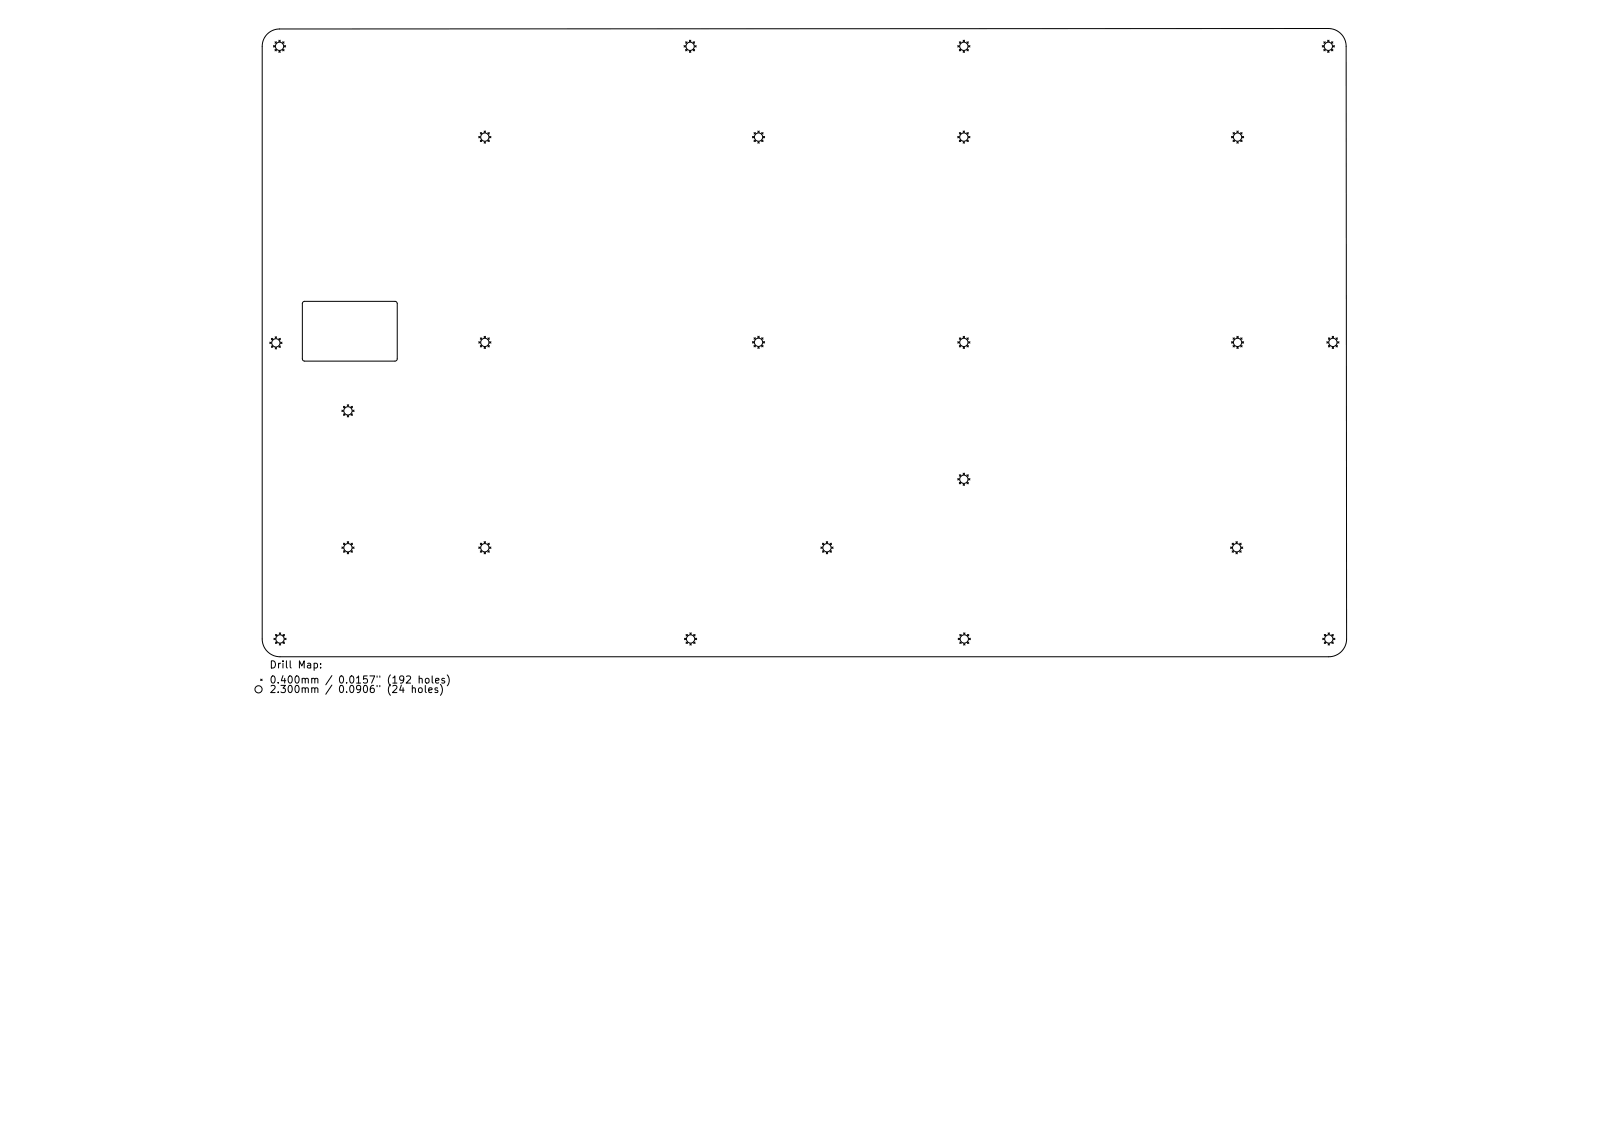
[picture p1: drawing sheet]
<svg xmlns="http://www.w3.org/2000/svg" width="297mm" height="210mm" viewBox="0 0 297 210" stroke-linecap="round" stroke-linejoin="round" font-family="sans-serif">
<defs><g id="words">
<g font-size="1.8">
<text x="49.7" y="123.4">Drill Map:</text>
<text x="49.7" y="126.2">0.400mm / 0.0157&quot; (192 holes)</text>
<text x="49.7" y="127.9">2.300mm / 0.0906&quot; (24 holes)</text>
</g>
</g></defs>
<g fill="none" stroke="#000" stroke-width=".18">
<path d="M49.3 6.3a3.2 3.2 0 0 1 2.3-1h193.6a3.3 3.3 0 0 1 3.3 3.2l.1 109.5a3.3 3.3 0 0 1-3.3 3.2h-193.6a3.3 3.3 0 0 1-3.3-3.2v-109.5a3.2 3.2 0 0 1 .9-2.2zM50.5 8.4l.2 .3M50.7 8.4l-.2 .3M50.8 7.7l.2 .3M50.8 9.1l.2 .3M51 7.7l-.2 .3M51 9.1l-.2 .3M51.5 9.4l.2 .3M51.5 7.4l.2 .3M51.7 7.4l-.2 .3M51.7 9.4l-.2 .3M52.2 9.1l.2 .3"/>
<path d="M52.2 7.7l.2 .3M52.4 7.7l-.2 .3M52.4 9.1l-.2 .3M52.5 8.4l.2 .3M52.7 8.4l-.2 .3M126.3 8.4l.2 .3M126.5 8.4l-.2 .3M126.6 7.7l.2 .3M126.6 9.1l.2 .3M126.8 7.7l-.2 .3M126.8 9.1l-.2 .3M127.3 9.4l.2 .3"/>
<path d="M127.3 7.4l.2 .3M127.5 7.4l-.2 .3M127.5 9.4l-.2 .3M128 9.1l.2 .3M128 7.7l.2 .3M128.2 7.7l-.2 .3M128.2 9.1l-.2 .3M128.3 8.4l.2 .3M128.5 8.4l-.2 .3M176.8 8.4l.3 .3M177.1 8.4l-.3 .3M177.1 7.7l.3 .3"/>
<path d="M177.1 9.1l.3 .3M177.4 7.7l-.3 .3M177.4 9.1l-.3 .3M177.8 9.4l.3 .3M177.8 7.4l.3 .3M178.1 7.4l-.3 .3M178.1 9.4l-.3 .3M178.5 9.1l.3 .3M178.5 7.7l.3 .3M178.8 7.7l-.3 .3M178.8 9.1l-.3 .3M178.8 8.4l.3 .3"/>
<path d="M179.1 8.4l-.3 .3M244.1 8.4l.3 .3M244.4 8.4l-.3 .3M244.4 7.7l.3 .3M244.4 9.1l.3 .3M244.7 7.7l-.3 .3M244.7 9.1l-.3 .3M245.1 9.4l.3 .3M245.1 7.4l.3 .3M245.4 9.4l-.3 .3M245.4 7.4l-.3 .3M245.8 9.1l.3 .3"/>
<path d="M245.8 7.7l.3 .3M246.1 9.1l-.3 .3M246.1 7.7l-.3 .3M246.1 8.4l.3 .3M246.4 8.4l-.3 .3M88.4 25.2l.2 .2M88.6 25.2l-.2 .2M88.7 24.5l.2 .2M88.7 25.9l.2 .2M88.9 24.5l-.2 .2M88.9 25.9l-.2 .2M89.4 26.2l.2 .2"/>
<path d="M89.4 24.2l.2 .2M89.6 24.2l-.2 .2M89.6 26.2l-.2 .2M90.1 25.9l.2 .2M90.1 24.5l.2 .2M90.3 24.5l-.2 .2M90.3 25.9l-.2 .2M90.4 25.2l.2 .2M90.6 25.2l-.2 .2M138.9 25.2l.3 .2M139.2 25.2l-.3 .2M139.2 24.5l.3 .2"/>
<path d="M139.2 25.9l.3 .2M139.5 24.5l-.3 .2M139.5 25.9l-.3 .2M139.9 26.2l.3 .2M139.9 24.2l.3 .2M140.2 24.2l-.3 .2M140.2 26.2l-.3 .2M140.6 25.9l.3 .2M140.6 24.5l.3 .2M140.9 25.9l-.3 .2M140.9 24.5l-.3 .2M140.9 25.2l.3 .2"/>
<path d="M141.2 25.2l-.3 .2M176.8 25.2l.3 .2M177.1 25.2l-.3 .2M177.1 24.5l.3 .2M177.1 25.9l.3 .2M177.4 25.9l-.3 .2M177.4 24.5l-.3 .2M177.8 26.2l.3 .2M177.8 24.2l.3 .2M178.1 24.2l-.3 .2M178.1 26.2l-.3 .2M178.5 25.9l.3 .2"/>
<path d="M178.5 24.5l.3 .2M178.8 24.5l-.3 .2M178.8 25.9l-.3 .2M178.8 25.2l.3 .2M179.1 25.2l-.3 .2M227.3 25.2l.3 .2M227.6 25.2l-.3 .2M227.6 24.5l.3 .2M227.6 25.9l.3 .2M227.9 24.5l-.3 .2M227.9 25.9l-.3 .2M228.3 26.2l.3 .2"/>
<path d="M228.3 24.2l.3 .2M228.6 24.2l-.3 .2M228.6 26.2l-.3 .2M229 25.9l.3 .2M229 24.5l.3 .2M229.3 25.9l-.3 .2M229.3 24.5l-.3 .2M229.3 25.2l.3 .2M229.6 25.2l-.3 .2M55.9 55.8l.3-.2 16.9 .1 .2 .3v10.5l-.4 .2-16.9-.1-.2-.4v-10.2zM49.8 63.2l.3 .2M50.1 63.2l-.3 .2"/>
<path d="M50.1 62.5l.3 .2M50.1 63.9l.3 .2M50.4 62.5l-.3 .2M50.4 63.9l-.3 .2M50.8 64.2l.3 .2M50.8 62.2l.3 .2M51.1 62.2l-.3 .2M51.1 64.2l-.3 .2M51.5 63.9l.3 .2M51.5 62.5l.3 .2M51.8 62.5l-.3 .2M51.8 63.9l-.3 .2"/>
<path d="M51.8 63.2l.3 .2M52.1 63.2l-.3 .2M63.1 75.7l.3 .3M63.4 75.7l-.3 .3M63.4 75l.3 .3M63.4 76.4l.3 .3M63.7 75l-.3 .3M63.7 76.4l-.3 .3M64.1 76.7l.3 .3M64.1 74.7l.3 .3M64.4 74.7l-.3 .3M64.4 76.7l-.3 .3"/>
<path d="M64.8 76.4l.3 .3M64.8 75l.3 .3M65.1 75l-.3 .3M65.1 76.4l-.3 .3M65.1 75.7l.3 .3M65.4 75.7l-.3 .3M88.4 63.1l.2 .2M88.6 63.1l-.2 .2M88.7 62.4l.2 .2M88.7 63.8l.2 .2M88.9 62.4l-.2 .2M88.9 63.8l-.2 .2"/>
<path d="M89.4 64.1l.2 .2M89.4 62.1l.2 .2M89.6 62.1l-.2 .2M89.6 64.1l-.2 .2M90.1 63.8l.2 .2M90.1 62.4l.2 .2M90.3 62.4l-.2 .2M90.3 63.8l-.2 .2M90.4 63.1l.2 .2M90.6 63.1l-.2 .2M138.9 63.1l.3 .2M139.2 63.1l-.3 .2"/>
<path d="M139.2 62.4l.3 .2M139.2 63.8l.3 .2M139.5 62.4l-.3 .2M139.5 63.8l-.3 .2M139.9 64.1l.3 .2M139.9 62.1l.3 .2M140.2 62.1l-.3 .2M140.2 64.1l-.3 .2M140.6 63.8l.3 .2M140.6 62.4l.3 .2M140.9 62.4l-.3 .2M140.9 63.8l-.3 .2"/>
<path d="M140.9 63.1l.3 .2M141.2 63.1l-.3 .2M176.8 63.1l.3 .2M177.1 63.1l-.3 .2M177.1 62.4l.3 .2M177.1 63.8l.3 .2M177.4 62.4l-.3 .2M177.4 63.8l-.3 .2M177.8 64.1l.3 .2M177.8 62.1l.3 .2M178.1 62.1l-.3 .2M178.1 64.1l-.3 .2"/>
<path d="M178.5 63.8l.3 .2M178.5 62.4l.3 .2M178.8 62.4l-.3 .2M178.8 63.8l-.3 .2M178.8 63.1l.3 .2M179.1 63.1l-.3 .2M227.3 63.1l.3 .2M227.6 63.1l-.3 .2M227.6 62.4l.3 .2M227.6 63.8l.3 .2M227.9 62.4l-.3 .2M227.9 63.8l-.3 .2"/>
<path d="M228.3 64.1l.3 .2M228.3 62.1l.3 .2M228.6 62.1l-.3 .2M228.6 64.1l-.3 .2M229 63.8l.3 .2M229 62.4l.3 .2M229.3 62.4l-.3 .2M229.3 63.8l-.3 .2M229.3 63.1l.3 .2M229.6 63.1l-.3 .2M244.9 63.1l.3 .2M245.2 63.1l-.3 .2"/>
<path d="M245.2 62.4l.3 .2M245.2 63.8l.3 .2M245.5 62.4l-.3 .2M245.5 63.8l-.3 .2M245.9 64.1l.3 .2M245.9 62.1l.3 .2M246.2 62.1l-.3 .2M246.2 64.1l-.3 .2M246.6 63.8l.3 .2M246.6 62.4l.3 .2M246.9 62.4l-.3 .2M246.9 63.8l-.3 .2"/>
<path d="M246.9 63.1l.3 .2M247.2 63.1l-.3 .2M64.1 100l.3 .2M64.4 100l-.3 .2M89.4 100l.2 .2M89.6 100l-.2 .2M152.5 100l.3 .2M152.8 100l-.3 .2M176.8 88.3l.3 .3M177.1 88.3l-.3 .3M177.1 87.6l.3 .3M177.1 89l.3 .3"/>
<path d="M177.4 87.6l-.3 .3M177.4 89l-.3 .3M177.8 89.3l.3 .3M177.8 87.3l.3 .3M178.1 87.3l-.3 .3M178.1 89.3l-.3 .3M178.5 89l.3 .3M178.5 87.6l.3 .3M178.8 87.6l-.3 .3M178.8 89l-.3 .3M178.8 88.3l.3 .3M179.1 88.3l-.3 .3"/>
<path d="M228.2 100l.2 .2M228.4 100l-.2 .2M50.6 117.8l.2 .3M50.8 117.8l-.2 .3M50.9 117.1l.2 .3M50.9 118.5l.2 .3M51.1 117.1l-.2 .3M51.1 118.5l-.2 .3M51.6 118.8l.2 .3M51.6 116.8l.2 .3M51.8 116.8l-.2 .3M51.8 118.8l-.2 .3"/>
<path d="M52.3 118.5l.2 .3M52.3 117.1l.2 .3M52.5 117.1l-.2 .3M52.5 118.5l-.2 .3M52.6 117.8l.2 .3M52.8 117.8l-.2 .3M63.1 101l.3 .2M63.4 101l-.3 .2M63.4 100.3l.3 .2M63.4 101.7l.3 .2M63.7 100.3l-.3 .2M63.7 101.7l-.3 .2"/>
<path d="M64.1 102l.3 .2M64.4 102l-.3 .2M64.8 101.7l.3 .2M64.8 100.3l.3 .2M65.1 100.3l-.3 .2M65.1 101.7l-.3 .2M65.1 101l.3 .2M65.4 101l-.3 .2M88.4 101l.2 .2M88.6 101l-.2 .2M88.7 100.3l.2 .2M88.7 101.7l.2 .2"/>
<path d="M88.9 100.3l-.2 .2M88.9 101.7l-.2 .2M89.4 102l.2 .2M89.6 102l-.2 .2M90.1 101.7l.2 .2M90.1 100.3l.2 .2M90.3 100.3l-.2 .2M90.3 101.7l-.2 .2M90.4 101l.2 .2M90.6 101l-.2 .2M126.4 117.8l.2 .3M126.6 117.8l-.2 .3"/>
<path d="M126.7 117.1l.2 .3M126.7 118.5l.2 .3M126.9 117.1l-.2 .3M126.9 118.5l-.2 .3M127.4 118.8l.2 .3M127.4 116.8l.2 .3M127.6 116.8l-.2 .3M127.6 118.8l-.2 .3M128.1 118.5l.2 .3M128.1 117.1l.2 .3M128.3 117.1l-.2 .3M128.3 118.5l-.2 .3"/>
<path d="M128.4 117.8l.2 .3M128.6 117.8l-.2 .3M151.5 101l.3 .2M151.8 101l-.3 .2M151.8 100.3l.3 .2M151.8 101.7l.3 .2M152.1 100.3l-.3 .2M152.1 101.7l-.3 .2M152.5 102l.3 .2M152.8 102l-.3 .2M153.2 101.7l.3 .2M153.2 100.3l.3 .2"/>
<path d="M153.5 100.3l-.3 .2M153.5 101.7l-.3 .2M153.5 101l.3 .2M153.8 101l-.3 .2M176.9 117.8l.3 .3M177.2 117.8l-.3 .3M177.2 117.1l.2 .3M177.2 118.5l.2 .3M177.4 117.1l-.2 .3M177.4 118.5l-.2 .3M177.9 118.8l.3 .3M177.9 116.8l.3 .3"/>
<path d="M178.2 116.8l-.3 .3M178.2 118.8l-.3 .3M178.6 118.5l.3 .3M178.6 117.1l.3 .3M178.9 117.1l-.3 .3M178.9 118.5l-.3 .3M178.9 117.8l.2 .3M179.1 117.8l-.2 .3M227.2 101l.2 .2M227.4 101l-.2 .2M227.5 100.3l.2 .2M227.5 101.7l.2 .2"/>
<path d="M227.7 100.3l-.2 .2M227.7 101.7l-.2 .2M228.2 102l.2 .2M228.4 102l-.2 .2M228.9 101.7l.2 .2M228.9 100.3l.2 .2M229.1 100.3l-.2 .2M229.1 101.7l-.2 .2M229.2 101l.2 .2M229.4 101l-.2 .2M244.2 117.8l.3 .3M244.5 117.8l-.3 .3"/>
<path d="M244.5 117.1l.2 .3M244.5 118.5l.2 .3M244.7 117.1l-.2 .3M244.7 118.5l-.2 .3M245.2 118.8l.2 .3M245.2 116.8l.2 .3M245.4 116.8l-.2 .3M245.4 118.8l-.2 .3M245.9 117.1l.2 .3M245.9 118.5l.2 .3M246.1 117.1l-.2 .3M246.1 118.5l-.2 .3"/>
<path d="M246.2 117.8l.2 .3M246.4 117.8l-.2 .3M48.1 125.4l.3 .2M48.4 125.4l-.3 .2M58 122.5l.4-.1 .2 .3-.1 .5h-.5M59.2 123.2v.1M59.2 122.5v.1M74.1 126.5l-.3 .9h.8M75 124.9l.5-.1 .3 .3-.8 1h.8M76.1 127.1l.2-.1h.3l.1 .8M76.1 126.5v1.3M77.3 127.1l.2-.1 .4 .1v.5l-.1 .2h-.3l-.2-.1z"/>
<path d="M77.4 125.3l.2-.1 .3 .1v.8M77.4 124.8v1.3M78.5 126.5v1.2l.2 .1M78.6 125.3l.4-.1 .2 .3v.3l-.2 .3-.4-.1-.1-.2zM79.1 127.4l.7-.1-.1-.3h-.4l-.2 .2 .1 .6h.5M79.8 124.8v1.1l.2 .2M80.4 125.7l.6-.2v-.2l-.4-.1-.2 .2 .1 .6h.5M80.8 127h-.3l-.2 .2v.1l.5 .2v.3h-.5M81.3 126.3a1.52 1.52 0 0 1 0 2.1M82.1 125.3l-.4-.1-.2 .2 .1 .2 .5 .1v.3h-.6M82.6 124.6a1.52 1.52 0 0 1 0 2"/>
<circle cx="51.6" cy="8.5" r=".76"/>
<circle cx="127.4" cy="8.5" r=".76"/>
<circle cx="177.9" cy="8.5" r=".76"/>
<circle cx="245.2" cy="8.5" r=".76"/>
<circle cx="89.5" cy="25.3" r=".76"/>
<circle cx="140" cy="25.3" r=".76"/>
<circle cx="177.9" cy="25.3" r=".76"/>
<circle cx="228.5" cy="25.3" r=".76"/>
<circle cx="50.9" cy="63.3" r=".76"/>
<circle cx="64.2" cy="75.8" r=".76"/>
<circle cx="89.5" cy="63.2" r=".76"/>
<circle cx="140" cy="63.2" r=".76"/>
<circle cx="177.9" cy="63.2" r=".76"/>
<circle cx="228.5" cy="63.2" r=".76"/>
<circle cx="246.1" cy="63.2" r=".76"/>
<circle cx="177.9" cy="88.5" r=".76"/>
<circle cx="51.7" cy="118" r=".76"/>
<circle cx="64.2" cy="101.1" r=".76"/>
<circle cx="89.5" cy="101.1" r=".76"/>
<circle cx="127.5" cy="118" r=".76"/>
<circle cx="152.7" cy="101.1" r=".76"/>
<circle cx="178" cy="118" r=".76"/>
<circle cx="228.3" cy="101.1" r=".76"/>
<circle cx="245.3" cy="118" r=".76"/>
<circle cx="47.7" cy="127.2" r=".66"/>
</g>
<use href="#words"/>
</svg>
